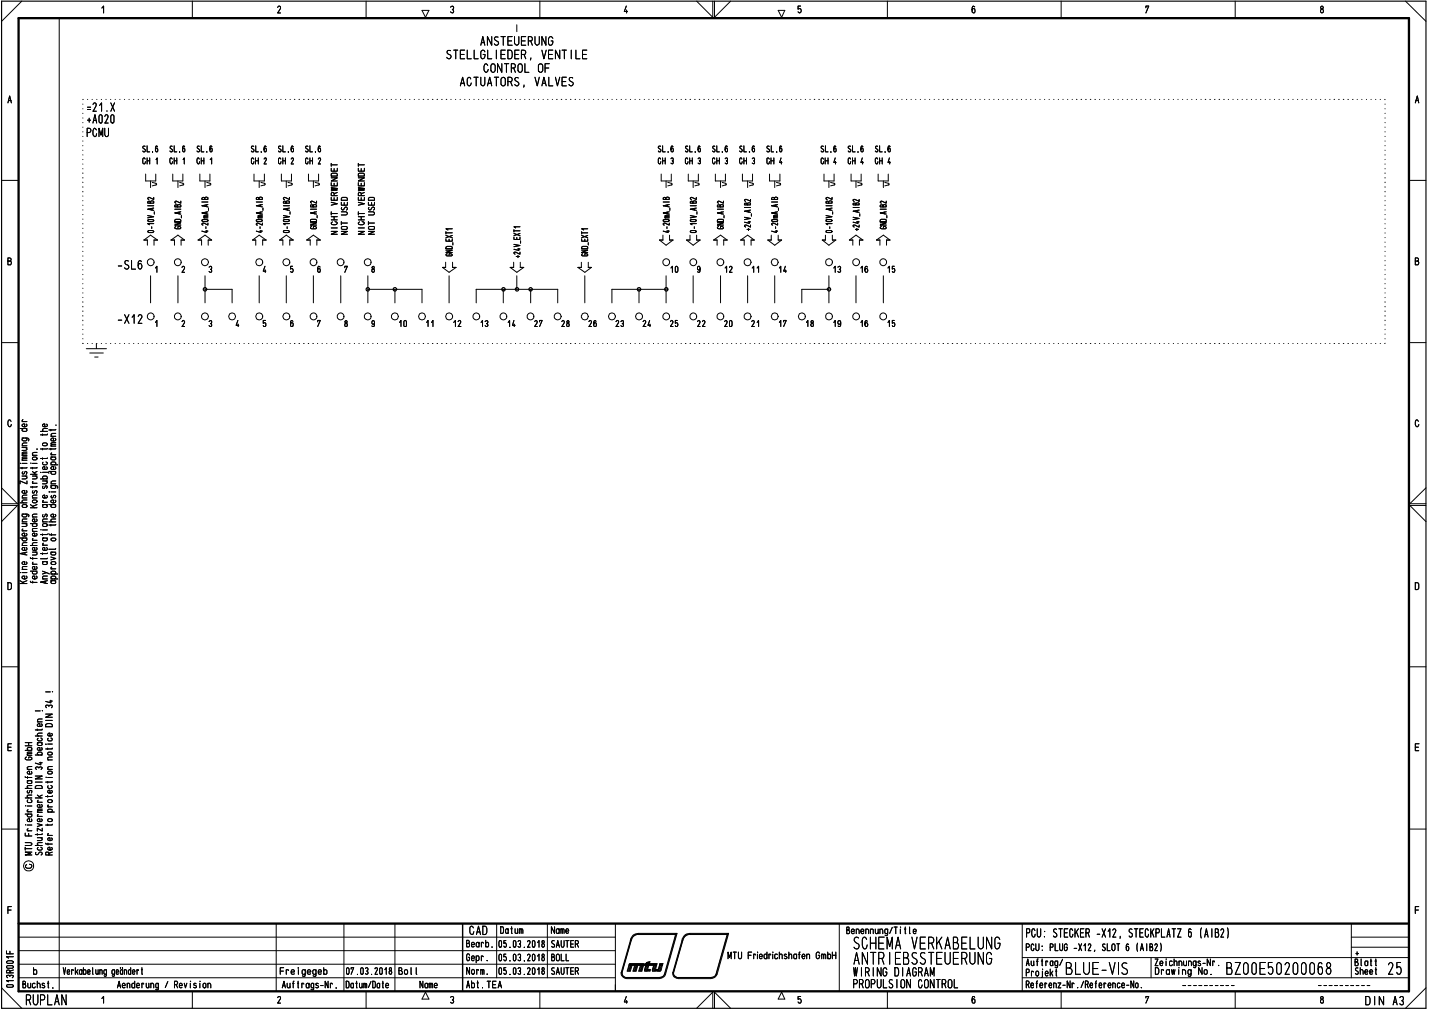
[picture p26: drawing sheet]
<svg xmlns="http://www.w3.org/2000/svg" width="420mm" height="297mm" viewBox="0 0 420 297" stroke-linecap="round" stroke-linejoin="round" font-family="sans-serif">
<defs><g id="words">
<text font-size="8" x="208.9" y="5">/</text>
<g font-size="6">
<text x="74.5" y="55.3">45'</text>
<text x="82.4" y="55.3">'-1'</text>
<text x="203.2" y="55.3">1'</text>
<text x="211.7" y="55.3">5</text>
<text x="219.7" y="55.3">5</text>
<text x="227.6" y="55.3">5</text>
<text x="249.8" y="55.3">'-15 45'</text>
<text x="92.9" y="80.2">s</text>
</g>
<g font-size="5.2">
<text x="250.5" y="279">SC-11d ViKA31LU\G</text>
<text x="250.7" y="283.5">A\-H 13SST1U h\G</text>
<text x="312.9" y="286.4">3LU1-V</text>
<text x="360.1" y="286.4">3200 50200068</text>
</g>
<g font-size="4.5">
<text x="75.2" y="61">_•</text>
<text x="43.2" y="66.1">ge</text>
<text x="74.8" y="78.2">0</text>
<text x="77.2" y="80.2">4</text>
<text x="7.5" y="295.4">RUPLAN</text>
</g>
<g font-size="3.9">
<text x="130.9" y="17.4">STELLGLIEDER, VENTILE</text>
<text x="141.1" y="13.5">ANSTEUERUNG</text>
<text x="141.9" y="21.4">CONTROL OF</text>
<text x="135.1" y="25.4">ACTUATORS, VALVES</text>
<text x="24.9" y="32.9">.21.X</text>
<text x="25.2" y="40.3">PCMU</text>
<text x="25.3" y="36.3">+A020</text>
<text x="99.9" y="61.9">N</text>
<text x="130.8" y="71">W</text>
<text x="170.7" y="71">W,</text>
<text x="38.4" y="79.2">L601</text>
<text x="50.8" y="80.2">02</text>
<text x="58.7" y="78.2">0</text>
<text x="61.1" y="80.2">3</text>
<text x="106.7" y="78.1">0</text>
<text x="109.1" y="80.2">8</text>
<text x="34.6" y="95.2">—X1201</text>
<text x="50.7" y="95.2">02</text>
<text x="137.8" y="274.7">CAD</text>
<text x="301.3" y="275.5">PCU: STECKER —X12, STECKPLATZ 6 (AIB2)</text>
<text x="136.9" y="282.4">Geor.</text>
<text x="250.7" y="286.9">WIRING DIAGRAM</text>
<text x="250.5" y="290.4">PROPULSION CONTROL</text>
<text x="387.5" y="294.9">8</text>
<text x="401" y="295.4">DIN A3/</text>
</g>
<g font-size="3.2">
<text x="29.5" y="4">1</text>
<text x="81.2" y="4">2</text>
<text x="132" y="4">3</text>
<text x="183" y="4">4</text>
<text x="234.1" y="4">5</text>
<text x="285.2" y="4">6</text>
<text x="336.3" y="4">7</text>
<text x="387.5" y="4">8</text>
<text x="2.2" y="30.4">A</text>
<text x="415.7" y="30.4">A</text>
<text x="42.6" y="54.8">L-r5</text>
<text x="50.5" y="54.8">L-r5</text>
<text x="58.5" y="54.8">L-r51</text>
<text x="2.1" y="78">B</text>
<text x="415.6" y="78">B</text>
<text x="98.6" y="78.1">0</text>
<text x="100.9" y="80.2">7</text>
<text x="82.8" y="94.1">0</text>
<text x="90.8" y="96.1">07</text>
<text x="244.6" y="96.1">1ß</text>
<text x="260.5" y="96.1">15</text>
<text x="2" y="173.4">D</text>
<text x="415.5" y="173.4">D</text>
<text x="2" y="220.7">E</text>
<text x="415.5" y="220.7">E</text>
<text x="415.5" y="268.6">F</text>
<text x="146.9" y="274.4">Datum</text>
<text x="161.9" y="274.4">Name</text>
<text x="248.5" y="274.5">Benennung/Title</text>
<text x="136.9" y="278.4">Bearb.</text>
<text x="146.2" y="278.5">05.03.2018</text>
<text x="161.8" y="278.5">SAUTER</text>
<text x="213.8" y="281.9">MTU Friedrichshafen GmbH</text>
<text x="301.2" y="279.5">PCU: PLUG -X12, SLOT 6 (AIB2)</text>
<text x="9.7" y="286.4">b</text>
<text x="18.5" y="286.4">Verkabelung geändert</text>
<text x="82.1" y="286.4">Freigegeb</text>
<text x="101.4" y="286.4">07.03.2018</text>
<text x="117" y="286.4">Bo l</text>
<text x="137" y="286.4">Norm.</text>
<text x="146.2" y="282.4">05.03.2018</text>
<text x="146.2" y="286.4">05.03.2018</text>
<text x="161.8" y="286.4">SAUTER</text>
<text x="161.9" y="282.4">BOLL</text>
<text x="339.1" y="283.9">Zeichnungs-Nr.</text>
<text x="339.2" y="286.4">Drowing Ne.</text>
<text x="6.5" y="290.4">Buchst.</text>
<text x="34.4" y="290.4">Aenderung / Revision</text>
<text x="82.8" y="290.4">Auftrags-Nr.</text>
<text x="123.2" y="290.4">Name</text>
<text x="137" y="290.4">Abt.TEA</text>
<text x="301.3" y="290.4">Referenz-Nr./Reference-No.</text>
<text x="29.6" y="294.9">1</text>
<text x="81.2" y="294.9">2</text>
<text x="132" y="294.9">3</text>
<text x="183" y="294.9">4</text>
<text x="234.1" y="294.9">5</text>
<text x="285.2" y="294.9">6</text>
<text x="336.3" y="294.9">7</text>
</g>
<g font-size="2.9">
<text x="41.7" y="44.8">SL.6</text>
<text x="49.6" y="44.8">SL.6</text>
<text x="57.6" y="44.8">SL.6</text>
<text x="73.6" y="44.8">SL.6</text>
<text x="81.5" y="44.8">SL.6</text>
<text x="89.5" y="44.8">SL.6</text>
<text x="193.1" y="44.8">SL.6</text>
<text x="201.1" y="44.8">SL.6</text>
<text x="209" y="44.8">SL.6</text>
<text x="217" y="44.8">SL.6</text>
<text x="225" y="44.8">SL.6</text>
<text x="241" y="44.8">SL.6</text>
<text x="248.9" y="44.8">SL.6</text>
<text x="256.9" y="44.8">SL.6</text>
<text x="41.7" y="48.3">OH 1</text>
<text x="49.7" y="48.3">OH 1</text>
<text x="57.7" y="48.3">OH 1</text>
<text x="73.7" y="48.3">GH 2</text>
<text x="81.6" y="48.3">GH 2</text>
<text x="89.6" y="48.3">GH 2</text>
<text x="193.2" y="48.3">GH 3</text>
<text x="201.2" y="48.3">OH 3</text>
<text x="209.1" y="48.3">OH 3</text>
<text x="217.1" y="48.3">OH 3</text>
<text x="225.1" y="48.3">GH 4</text>
<text x="241.1" y="48.3">GH 4</text>
<text x="249" y="48.3">GH 4</text>
<text x="257" y="48.3">OH 4</text>
<text x="43.2" y="68.3">&lt;=&gt;</text>
<text x="51.1" y="66.1">9</text>
<text x="58.9" y="66.1">R</text>
<text x="85" y="80.2">5</text>
<text x="196.8" y="80.2">10</text>
<text x="205.7" y="80.2">9</text>
<text x="212.7" y="80.2">12</text>
<text x="220.7" y="80.2">11</text>
<text x="228.6" y="80.2">14</text>
<text x="244.6" y="80.2">13</text>
<text x="252.6" y="80.2">16</text>
<text x="260.5" y="80.2">15</text>
<text x="106.6" y="94.1">0</text>
<text x="258.1" y="94.1">0</text>
<text x="61.1" y="96.1">3</text>
<text x="69" y="96.1">4</text>
<text x="84.9" y="96.1">6</text>
<text x="100.9" y="96.1">8</text>
<text x="108.8" y="96.1">9</text>
<text x="117" y="96.1">10</text>
<text x="125" y="96.1">11</text>
<text x="132.9" y="96.1">12</text>
<text x="141" y="96.1">13</text>
<text x="148.9" y="96.1">14</text>
<text x="156.8" y="96.1">27</text>
<text x="164.7" y="96.1">28</text>
<text x="172.7" y="96.1">26</text>
<text x="180.6" y="96.1">23</text>
<text x="188.6" y="96.1">24</text>
<text x="196.7" y="96.1">25</text>
<text x="204.6" y="96.1">22</text>
<text x="212.6" y="96.1">20</text>
<text x="220.5" y="96.1">21</text>
<text x="228.6" y="96.1">17</text>
<text x="236.6" y="96.1">18</text>
<text x="250.1" y="96.1">0 16</text>
<text x="5.8" y="170.3">•</text>
<text x="301.2" y="286.9">Projekt</text>
<text x="301.4" y="283.8">Auftrag/</text>
<text x="397.9" y="283.9">Blatt</text>
<text x="397.9" y="286.4">Sheet</text>
<text x="101.5" y="290.4">Datum/Date</text>
</g>
<g font-size="1.6">
<text x="97" y="49">I-</text>
<text x="97" y="51.9">IM</text>
<text x="97.1" y="50.5">W</text>
<text x="104.9" y="51.9">IM</text>
<text x="105" y="49">I-</text>
<text x="105.1" y="50.5">W</text>
<text x="97.1" y="57.7">CC</text>
<text x="97.1" y="59">WM</text>
<text x="97.1" y="54.8">W</text>
<text x="105.1" y="57.7">CC</text>
<text x="105.1" y="59">WM</text>
<text x="105.1" y="54.8">W</text>
<text x="226.6" y="58.8">re]</text>
<text x="242.5" y="59.9">teZ</text>
<text x="97.1" y="64.8">=</text>
<text x="105" y="60.5">&gt;L12</text>
<text x="105.1" y="64.8">=</text>
<text x="108.1" y="61.9">v;</text>
<text x="194.7" y="61">6</text>
<text x="202.6" y="62">6</text>
<text x="204.6" y="63.1">I</text>
<text x="210.5" y="63.1">•r7e</text>
<text x="218.3" y="63.1">:7,</text>
<text x="228.5" y="62">t</text>
<text x="258.5" y="63.1">pI</text>
<text x="51.1" y="67.4">tJ</text>
<text x="91" y="66.3">Co</text>
<text x="97.1" y="67.5">-0</text>
<text x="97.1" y="69">ZZ</text>
<text x="105" y="67.5">-0</text>
<text x="105.1" y="69">ZZ</text>
<text x="16.2" y="125.6">•</text>
<text x="6.3" y="131.1">C</text>
<text x="12.3" y="131.1">C&gt; E</text>
<text x="14.7" y="128.4">C</text>
<text x="10.7" y="132.5">•</text>
<text x="6.3" y="139.5">&lt;/)</text>
<text x="9.3" y="142.3">c-</text>
<text x="11.6" y="140.9">.C&gt;</text>
<text x="12.3" y="138">CU 0</text>
<text x="12.3" y="143.7">V&gt; 07</text>
<text x="5.6" y="149.3">ÖY</text>
<text x="6.3" y="146.5">C</text>
<text x="9.3" y="145.1">(/)</text>
<text x="9.3" y="146.5">C</text>
<text x="12.3" y="149.3">0 -0</text>
<text x="14.1" y="145.1">.-</text>
<text x="6.3" y="152.1">O</text>
<text x="8.7" y="154.9">'VJ</text>
<text x="9.3" y="152.1">C</text>
<text x="9.4" y="153.5">CU</text>
<text x="12.3" y="154.9">0-.-•</text>
<text x="12.3" y="153.5">C -C</text>
<text x="12.3" y="152.1">V&gt; 0</text>
<text x="5.5" y="159.1">17- .</text>
<text x="6.3" y="161.9">000-</text>
<text x="8.8" y="160.4">LL</text>
<text x="12.3" y="159.1">00</text>
<text x="16" y="161.9">,</text>
<text x="6.3" y="166">OL00</text>
<text x="6.3" y="167.5">CO</text>
<text x="6.3" y="170.3">0000.</text>
<text x="10.7" y="213.6">Od</text>
<text x="7.2" y="220.6">-0</text>
<text x="10.1" y="222">.C&gt;</text>
<text x="10.2" y="216.4">22</text>
<text x="7.8" y="226.2">C r&gt;</text>
<text x="7.8" y="227.6">CU</text>
<text x="13.8" y="223.4">C</text>
<text x="13.8" y="226.2">C</text>
<text x="7.8" y="233.2">(17</text>
<text x="7.3" y="237.4">-</text>
<text x="10.8" y="236">c</text>
<text x="11.5" y="234.6">-</text>
<text x="7.1" y="240.2">1:7</text>
<text x="7.1" y="245.4">LL</text>
<text x="7.8" y="241.6">000</text>
<text x="7.8" y="244.3">c-N</text>
<text x="10.8" y="240.2">c-</text>
<text x="7.1" y="249.9">1-• 00</text>
<text x="10.7" y="247.1">=0</text>
<text x="2.1" y="268.6">F</text>
<text x="1.6" y="280.4">LL</text>
<text x="1.7" y="283.2">CZ</text>
<text x="1.7" y="284.6">CZ</text>
<text x="1.7" y="286">CC</text>
</g>
</g></defs>
<g fill="none" stroke="#000" stroke-width=".29">
<path d="M6.4 .3l-5.9 6M17.4 5.3v286M56.5 .3v5M107.6 .3v5M124 3h2l-1 2.1zM158.6 .3v5M204.7 .3l4.7 4.8M228.6 3h2l-.9 2.1zM260.7 .3v5M311.8 .3v5M362.9 .3v5M413 .3l6 6"/>
<path d="M.5 53h5M414 53h5M44.2 81v8M52.3 81v8M60.2 81v8M60.2 85h8v4M76.2 81v8M84.1 81v8M92.1 81v8M100.1 81v8M108.1 85h15.9v4M108.1 81v8"/>
<path d="M116 85v4M132 81v8M139.9 89v-4h24v4M147.9 85v4M151.8 81v4M155.9 85v4M171.8 81v8M187.7 85v4M195.7 85h-15.9v4M195.7 81v8M203.7 81v8M211.7 81v8"/>
<path d="M219.7 81v8M227.6 81v8M243.5 85h-7.9v4M243.5 81v8M251.5 81v8M259.5 81v8M.5 100.7h5M414 100.7h5M3.3 123.8a.48 .48 0 0 0-.6-.4 .48 .48 0 0 0-.4 .6v.7l.4 .6h.4l.2-.6M416.8 123.8a.48 .48 0 0 0-.6-.4 .48 .48 0 0 0-.4 .6v.7l.4 .6h.4l.3-.6M.5 148.5h4.6l-4.6 4.7M.5 143.3l4.6 4.7h-4.6"/>
<path d="M419 148.5h-4.8l4.8 4.7M419 143.3l-4.8 4.7h4.8M.5 195.9h5M414 195.9h5M.5 243.6h5M7.4 247.6h1.5l.5 .2-.1 .4-.4 .2h-1.5M8 242.4h1.4M9.4 250.4h-2l1.6 .4-1.6 .4h2M414 243.6h5M3.3 266.4h-1v2M5.5 275.3h175.3M5.5 279.3h175.3"/>
<path d="M81.2 271.4v19.9M101 271.4v19.9M116 271.4v19.9M145.9 271.4v15.9M160.8 271.4v15.9M180.8 271.4v19.9M246.6 271.4v19.9M300.4 271.4v19.8M397 271.4v15.9M397 278.3h17M397 275.3h17M.5 290.2l5.9 6"/>
<path d="M2.1 289.4l1.5-.1a.38 .38 0 0 1 .3 .4 .38 .38 0 0 1-.4 .4l-1.4-.1-.2-.3zM2.2 287.3l-.3-.4a.55 .55 0 0 1 .5-.4 .55 .55 0 0 1 .5 .4 .48 .48 0 0 1 .6-.4 .48 .48 0 0 1 .4 .5l-.3 .3M3.9 288.1h-2l.6 .4M3.9 281.1h-2l.6 .4M5.5 287.3h175.3M5.5 283.3h175.3M56.5 291.3v4.9M107.6 291.3v4.9M125 291.5l1 2h-2zM158.6 291.3v4.9M204.7 296.2l4.7-4.7v4.7M209.9 296.2v-4.7l4.8 4.7"/>
<path d="M229.7 291.5l.9 2h-2zM260.7 291.3v4.9M300.4 287.3h113.6M300.4 281.3h113.6M311.8 291.3v4.9M338.2 281.3v6M362.9 291.3v4.9M419 290.2l-6 6"/>
<circle cx="8.4" cy="254.4" r="1.49"/>
</g>
<path d="M.5 .3h418.5v295.9h-418.5z" fill="none" stroke="#000" stroke-width=".34"/>
<path d="M5.5 5.3h408.5v286h-408.5zM5.5 271.4h408.5" fill="none" stroke="#000" stroke-width=".68"/>
<path d="M135.9 271.4v19.9" fill="none" stroke="#000" stroke-width=".42"/>
<g fill="none" stroke="#000" stroke-width=".29">
<path d="M7.4 218.2h2M8.4 218.2v.9M7.4 228.2l.1 .2h1.9M7.4 234.4h2M7.8 222.4l-.4 .4v.2l.4 .3 1.6-.2-.2-.6-.8-.1v.4M8 229.4h1.1l.3 .2v.4l-.3 .2-.9-.1-.2-.4 .3-.3M8 236.8h1.4M8 221.9h1.4M8.1 228.2v.5M8.3 237.9l-.3 .4 .3 .2M9 234.9l.4 .2v.5l-.3 .2-.9-.1-.2-.2 .2-.5M9.4 233.6l-1.3 .1-.1 .5 .4 .2"/>
<path d="M9.4 230.8l-1.3 .1-.1 .5 .4 .2M9.4 221.4h-1.1l-.3 .2 .3 .3M9.4 221l-1.3 .1-.1 .1 .3 .2M9.4 229.4h-.2M7.4 247.6h1.5l.5 .2-.1 .4-.4 .2h-1.5M7.6 242.4h.1M8 242.4h1.4M9.4 250.4h-2l1.6 .4-1.6 .4h2"/>
</g>
<g fill="none" stroke="#000" stroke-width=".29">
<path d="M7.4 218.2h2M8.4 218.2v.9M10.4 208.9h1.4M11 218.2h1.1l.3 .6-.3 .2h-.8l-.3-.2 .3-.6M11 214.2v.4M12 216.8l.4 .4-.3 .5h-.8l-.3-.4 .2-.4M12.1 219.7l.3 .4-.4 .4-1-.2v-.5l.7-.2v.9M12.4 214.2l-.1 .3h-1.9M12.4 211.2l-1.2 .1-.2 .2 .2 .6M12.4 218.2l-.2 .1M7.4 228.2l.1 .2h1.9M7.4 234.4h2"/>
<path d="M7.8 222.4l-.4 .4v.2l.4 .3 1.6-.2-.2-.6-.8-.1v.4M8 229.4h1.1l.3 .2v.4l-.3 .2-.9-.1-.2-.4 .3-.3M8 236.8h1.4M8 221.9h1.4M8.1 228.2v.5M8.3 237.9l-.3 .4 .3 .2M9 234.9l.4 .2v.5l-.3 .2-.9-.1-.2-.2 .2-.5M9.4 233.6l-1.3 .1-.1 .5 .4 .2M9.4 230.8l-1.3 .1-.1 .5 .4 .2M9.4 221.4h-1.1l-.3 .2 .3 .3M9.4 221l-1.3 .1-.1 .1 .3 .2M9.4 229.4h-.2"/>
<path d="M10.4 228h2l-2 .9h2M10.4 234.4h2M10.4 229.8h2M10.5 231.1l.3-.3h1.2l.4 .3v.5h-2zM11 238.7h1.4M11 235.7h1.4M11 233.6l1 .8M11.6 224.1h.8M12 223.9v.8l-1.6-.5M12.1 236.4l.3 .5-.4 .3-1-.1v-.5l.2-.2h.5v.8M12.4 238.2h-1.2l-.2 .2 .2 .3M12.4 237.7h-1.2l-.2 .3 .4 .2"/>
<path d="M7.6 242.4h.1M10.5 250.4v.6a.76 .76 0 0 0 1.1-.6h.5a.43 .43 0 0 1 .3 .4 .43 .43 0 0 1-.3 .4M11 242l1.4 .4-1.4 .4M11 244.9v.5M12.1 240.6l.3 .3-.3 .5h-.9l-.2-.4v-.3l.7-.2v.9M12.4 247.6h-1.3l-.1 .5 .4 .3M12.4 244.9l-.1 .3h-1.9M12.4 243.3v.9l-1.4-.9v.9"/>
</g>
<g fill="none" stroke="#000" stroke-width=".29">
<path d="M10.4 208.9h1.4M11 218.2h1.1l.3 .6-.3 .2h-.8l-.3-.2 .3-.6M11 214.2v.4M12 216.8l.4 .4-.3 .5h-.8l-.3-.4 .2-.4M12.1 219.7l.3 .4-.4 .4-1-.2v-.5l.7-.2v.9M12.5 208.9h.1M12.4 214.2l-.1 .3h-1.9M12.4 211.2l-1.2 .1-.2 .2 .2 .6M12.4 218.2l-.2 .1M10.4 228h2l-2 .9h2M10.4 234.4h2M10.4 229.8h2"/>
<path d="M10.5 231.1l.3-.3h1.2l.4 .3v.5h-2zM11 238.7h1.4M11 235.7h1.4M11 233.6l1 .8M11.6 224.1h.8M12 223.9v.8l-1.6-.5M12.1 236.4l.3 .5-.4 .3-1-.1v-.5l.2-.2h.5v.8M12.4 238.2h-1.2l-.2 .2 .2 .3M12.4 237.7h-1.2l-.2 .3 .4 .2M10.5 250.4v.6a.76 .76 0 0 0 1.1-.6h.5a.43 .43 0 0 1 .3 .4 .43 .43 0 0 1-.3 .4M11 242l1.4 .4-1.4 .4M11 244.9v.5"/>
<path d="M12.1 240.6l.3 .3-.3 .5h-.9l-.2-.4v-.3l.7-.2v.9M12.4 247.6h-1.3l-.1 .5 .4 .3M12.4 244.9l-.1 .3h-1.9M12.4 243.3v.9l-1.4-.9v.9"/>
</g>
<g fill="none" stroke="#000" stroke-width=".29">
<path d="M12.5 208.9h.1M14 229.6v.4M14 233.8v.4M14 238.6h2M14 237.1h1.4M14 228.4h1.4M14.1 235.1l.3-.2 .8 .1 .2 .5-1 .3-.4-.3zM14.3 236.6h-.3l.3 .5M14.4 238.6l-.4-.3 .4-.6 .9 .2 .1 .4-.5 .3M14.9 230.8l.5 .3-.4 .5h-.7l-.3-.2 .2-.5M15.1 232.2l.3 .3-.3 .5h-.8l-.3-.3 .1-.4 .6-.1v.8M15.4 233.8l-.1 .2h-1.9"/>
<path d="M15.4 229.6v.2h-2M13.4 247.7l.1 .3h1.9M14 245.4h1.4M14 242.1v.5M14.1 240.7l.3-.2 .8 .1 .2 .5-1 .3-.4-.3zM14.1 247.7v.5M14.3 244.9l-.3 .1 .3 .4M14.4 251.2l-.2-.8-.8 .1v.7h2M15.1 249l.3 .4-.5 .4-.8-.2v-.5l.6-.2v.9M15.1 246.2l.3 .4-.5 .4-.8-.2v-.5l.6-.2v.9M15.4 242.1l-.1 .3h-1.9M15.4 250.4l-1 .3"/>
</g>
<g fill="none" stroke="#000" stroke-width=".29">
<path d="M13.4 212.9l.6-.3 1 .1 .4 .3v.5h-2zM13.4 209.8h2l-2 .9h2M13.4 211.7h2M13.4 203.3h1.4M13.5 218.6h.1M13.7 207.9l-.3-.3 .2-.4h.5l.3 .3 .3-.3 .6 .1 .1 .3-.3 .3M14 219.8v.4M14 218.6h1.4M14.6 206h.8M14.9 216.8l.5 .4-.4 .5h-.7l-.3-.3 .2-.5M14.9 205.7v.8l-1.5-.4M15.1 215.5l.3 .2-.3 .5h-.8l-.3-.5 .4-.3h.3v.8"/>
<path d="M15.4 219.8v.2h-2M13.6 228.4h.1M14.1 226.7l.3-.1 .8 .1 .2 .5-1 .2-.4-.2zM14.1 221.1l.3-.1 .8 .1 .2 .5-1 .2-.4-.2z"/>
</g>
<g fill="none" stroke="#000" stroke-width=".29">
<path d="M15.5 203.3h.1M14 229.6v.4M14 233.8v.4M14 238.6h2M14 237.1h1.4M14 228.4h1.4M14.1 235.1l.3-.2 .8 .1 .2 .5-1 .3-.4-.3zM14.3 236.6h-.3l.3 .5M14.4 238.6l-.4-.3 .4-.6 .9 .2 .1 .4-.5 .3M14.9 230.8l.5 .3-.4 .5h-.7l-.3-.2 .2-.5M15.1 232.2l.3 .3-.3 .5h-.8l-.3-.3 .1-.4 .6-.1v.8M15.4 233.8l-.1 .2h-1.9"/>
<path d="M15.4 229.6v.2h-2M13.4 247.7l.1 .3h1.9M14 245.4h1.4M14 242.1v.5M14.1 240.7l.3-.2 .8 .1 .2 .5-1 .3-.4-.3zM14.1 247.7v.5M14.3 244.9l-.3 .1 .3 .4M14.4 251.2l-.2-.8-.8 .1v.7h2M15.1 249l.3 .4-.5 .4-.8-.2v-.5l.6-.2v.9M15.1 246.2l.3 .4-.5 .4-.8-.2v-.5l.6-.2v.9M15.4 242.1l-.1 .3h-1.9M15.4 250.4l-1 .3"/>
</g>
<g fill="none" stroke="#000" stroke-width=".29">
<path d="M13.4 212.9l.6-.3 1 .1 .4 .3v.5h-2zM13.4 209.8h2l-2 .9h2M13.4 211.7h2M13.4 203.3h1.4M13.5 218.6h.1M13.7 207.9l-.3-.3 .2-.4h.5l.3 .3 .3-.3 .6 .1 .1 .3-.3 .3M14 219.8v.4M14 218.6h1.4M14.6 206h.8M14.9 216.8l.5 .4-.4 .5h-.7l-.3-.3 .2-.5M14.9 205.7v.8l-1.5-.4M15.1 215.5l.3 .2-.3 .5h-.8l-.3-.5 .4-.3h.3v.8"/>
<path d="M15.4 219.8v.2h-2M13.6 228.4h.1M14.1 226.7l.3-.1 .8 .1 .2 .5-1 .2-.4-.2zM14.1 221.1l.3-.1 .8 .1 .2 .5-1 .2-.4-.2z"/>
</g>
<g fill="none" stroke="#000" stroke-width=".29">
<path d="M12.5 156.9v.4M12.5 155.7h1.4M12.7 159.6l-.2 .3 .3 .3M13.9 156.9l-.1 .2h-1.9M12.5 167.8l1.9 .9M12.5 165h1.1l.3 .4-.1 .3-.2 .2-.9-.1-.2-.4 .3-.4M12.5 170.1h1.4M12.5 162.5v.4M12.5 160.2h1.4M13.2 170.8v.6M13.7 160.9l.2 .5-.4 .3-.9-.2-.1-.4 .2-.2h.5v.8M13.7 168.2l-1.2 .5"/>
<path d="M13.9 170.6l-2 .4 2 .4M13.9 169.2h-1.2l-.2 .5 .2 .4M13.9 164l-.1 .2h-1.9M13.9 162.5l-.1 .1h-1.9M13.9 165l-.2 .1M15.5 203.3h.1M8.7 253.9a.6 .6 0 0 1 .7 .6 .6 .6 0 0 1-.6 .6h-.8l-.4-.3-.1-.5 .3-.3"/>
</g>
<g fill="none" stroke="#000" stroke-width=".29">
<path d="M11.9 126.7h2M12 138.8h.1M12.5 138.8h1.5l.4 .2M12.5 127.5v.4M12.5 131.7v.5M12.5 134.5v.5M13.5 135.7l.4 .4-.3 .5-.9-.1-.2-.3 .2-.4M13.7 124.6l.2 .3-.1 .3-.9 .2a.45 .45 0 0 1-.4-.6 .45 .45 0 0 1 .7-.3v.9M13.9 134.5l-.1 .2h-1.9M13.9 131.7l-.1 .2h-1.9M13.9 127.5l-.1 .3h-1.9M13.9 125.9l-1.3 .2v.6h.3"/>
<path d="M12.1 155.7h.1M12.5 147.6h1.4M12.5 156.9v.4M12.5 155.7h1.4M12.7 147.1l-.2 .2 .3 .3M12.7 159.6l-.2 .3 .3 .3M13.5 141.3a.42 .42 0 0 1 .4 .4 .42 .42 0 0 1-.4 .5h-1M13.7 145.5l.2 .3-.2 .5h-1l-.2-.5 .7-.3v.8M13.9 156.9l-.1 .2h-1.9M12.5 167.8l1.9 .9M12.5 165h1.1l.3 .4-.1 .3-.2 .2-.9-.1-.2-.4 .3-.4M12.5 162.5v.4"/>
<path d="M12.5 170.1h1.4M12.5 160.2h1.4M13.2 170.8v.6M13.7 160.9l.2 .5-.4 .3-.9-.2-.1-.4 .2-.2h.5v.8M13.7 168.2l-1.2 .5M13.9 170.6l-2 .4 2 .4M13.9 169.2h-1.2l-.2 .5 .2 .4M13.9 164l-.1 .2h-1.9M13.9 162.5l-.1 .1h-1.9M13.9 165l-.2 .1"/>
</g>
<g fill="none" stroke="#000" stroke-width=".29">
<path d="M5.9 125.9h2M6 136.1h.1M6.5 128.7l1.8 .1 .2 .3-.2 .4M6.5 137.3v.5M6.5 136.1h1.4M6.5 135.2h1.4M6.5 133.9h1.4M6.5 123.9h1.4M6.7 123.3l-.2 .2 .3 .4M6.8 128.7l-.3 .3 .3 .5h.8l.3-.2-.3-.6M6.8 125.9l-.3 .3 .3 .5h.8l.3-.2-.3-.6M7.5 139.9l.4 .3-.1 .3-1.3 .2"/>
<path d="M7.5 131.5l.4 .3-.1 .4-1.3 .1M7.7 124.6l.2 .5-.4 .3-.9-.2v-.5l.6-.2v.9M7.9 137.3l-.1 .2h-1.9M7.9 134.7h-1.2l-.2 .3 .2 .2M7.9 134.3h-1.2l-.2 .2 .4 .2M7.9 133.3h-1.2l-.2 .3 .2 .3M7.9 132.8l-1.3 .1v.4h.3M8.9 139.4h2M9.5 136.1h1.4M9.5 137.3v.5M9.5 139.9h1.4M9.5 138.5l1 .9"/>
<path d="M10.5 139.9l.4 .3-.2 .4-1.2 .1M10.9 137.3v.2h-2M10.9 138.5l-.9 .4M11.9 126.7h2M12 138.8h.1M12.5 138.8h1.5l.4 .2M12.5 127.5v.4M12.5 131.7v.5M12.5 134.5v.5M13.5 135.7l.4 .4-.3 .5-.9-.1-.2-.3 .2-.4M13.7 124.6l.2 .3-.1 .3-.9 .2a.45 .45 0 0 1-.4-.6 .45 .45 0 0 1 .7-.3v.9M13.9 134.5l-.1 .2h-1.9"/>
<path d="M13.9 131.7l-.1 .2h-1.9M13.9 127.5l-.1 .3h-1.9M13.9 125.9l-1.3 .2v.6h.3M6.5 151l1.8 .1 .2 .4-.2 .3M6.5 156h1.4M6.5 153.8h1.4M6.5 153.3h1.4M6.7 155.4l-.2 .3 .3 .3M7.5 153.8l.3 .2v.5l-1.3 .2M7.7 156.7l.2 .3-.2 .5h-1l-.2-.4 .1-.3 .6-.2v.9M7.7 144.2l.2 .4-.4 .3-.9-.1-.1-.4 .7-.3v.8M7.9 159.4l-1.3 .2 .1 .7"/>
<path d="M7.9 152.5l-1.3 .1 .1 .7M7.9 146.9l-1.3 .1-.1 .4 .4 .3M7.9 141.3v.9l-2-.9v.9M8.9 149.2h2M8.9 148.3l1.2 .9M9.5 147.2l.4-.3h.6l.4 .3v.2l-.2 .3h-.8zM9.5 156.1h1.4M9.5 142.9v.4M10.6 156.7l.3 .3-.3 .5h-.9l-.1-.7 .6-.2v.9M10.9 155.3l-1.3 .1 .1 .7M10.9 142.9v.2h-2M10.9 148.3l-1.3 .5"/>
<path d="M12.1 155.7h.1M12.5 147.6h1.4M12.7 147.1l-.2 .2 .3 .3M13.5 141.3a.42 .42 0 0 1 .4 .4 .42 .42 0 0 1-.4 .5h-1M13.7 145.5l.2 .3-.2 .5h-1l-.2-.5 .7-.3v.8M5.9 171.4h2M5.9 170.6l1.3 .8M6.5 168.2h1.4M7.3 162.4v.6M7.9 162.2l-2 .4 2 .5M7.9 170.6l-1.3 .5M8.9 170.8l.2 .3h1.8"/>
<path d="M8.9 163.8l.1 .3h1.9M8.9 167.8h2M9.6 163.8v.5M9.6 170.8v.5M9.8 167.8l-.3 .2v.5l.3 .2 1-.2 .1-.4-.4-.3M10.5 162.2l.4 .4-.2 .4-1.2 .1M10.6 166.5l.3 .5-.4 .3-.8-.1-.2-.5 .2-.2h.5v.8"/>
</g>
<g fill="none" stroke="#000" stroke-width=".29">
<path d="M8.9 139.4h2M9.1 136.1h.1M9.5 133.8h1.4M9.5 137.3v.5M9.5 139.9h1.4M9.5 138.5l1 .9M9.5 136.1h1.4M9.7 134.4h1l.2 .5-1 .2-.4-.2zM10.5 139.9l.4 .3-.2 .4-1.2 .1M10.9 132.9l-1.3 .2 .1 .7M10.9 137.3v.2h-2M10.9 138.5l-.9 .4"/>
<path d="M8.9 149.2h2M8.9 148.3l1.2 .9M9.5 147.2l.4-.3h.6l.4 .3v.2l-.2 .3h-.8zM9.5 156.1h1.4M9.5 142.9v.4M10.6 156.7l.3 .3-.3 .5h-.9l-.1-.7 .6-.2v.9M10.9 155.3l-1.3 .1 .1 .7M10.9 142.9v.2h-2M10.9 148.3l-1.3 .5M8.9 170.8l.2 .3h1.8M8.9 163.8l.1 .3h1.9M8.9 167.8h2"/>
<path d="M9.6 163.8v.5M9.6 170.8v.5M9.8 167.8l-.3 .2v.5l.3 .2 1-.2 .1-.4-.4-.3M10.5 162.2l.4 .4-.2 .4-1.2 .1M10.6 166.5l.3 .5-.4 .3-.8-.1-.2-.5 .2-.2h.5v.8"/>
</g>
<g fill="none" stroke="#000" stroke-width=".29">
<path d="M151.8 7.3v2M35.2 29.2h.1M36.5 29.2h.1M37.9 29.2h.1M39.2 29.2h.1M40.6 29.2h.1M42 29.2h.1M43.3 29.2h.1M44.7 29.2h.1M46 29.2h.1M47.4 29.2h.1M48.6 29.2h.2"/>
<path d="M50 29.2h.2M51.3 29.2h.2M52.7 29.2h.2M54.1 29.2h.1M55.4 29.2h.1M56.8 29.2h.1M58.1 29.2h.1M59.5 29.2h.1M60.8 29.2h.1M62.2 29.2h.1M63.5 29.2h.1M64.9 29.2h.1"/>
<path d="M66.3 29.2h.1M67.6 29.2h.1M69 29.2h.1M70.3 29.2h.1M71.7 29.2h.1M73 29.2h.1M74.4 29.2h.1M75.7 29.2h.1M77.1 29.2h.1M78.4 29.2h.1M79.8 29.2h.1M81.2 29.2h.1"/>
<path d="M82.5 29.2h.1M83.9 29.2h.1M85.2 29.2h.1M86.5 29.2h.2M87.8 29.2h.2M89.2 29.2h.2M90.6 29.2h.1M91.9 29.2h.2M93.3 29.2h.1M94.6 29.2h.1M96 29.2h.1M97.3 29.2h.1"/>
<path d="M98.7 29.2h.1M100 29.2h.1M101.4 29.2h.1M102.7 29.2h.1M104.1 29.2h.1M105.5 29.2h.1M106.8 29.2h.1M108.2 29.2h.1M109.5 29.2h.1M110.9 29.2h.1M112.2 29.2h.1M113.6 29.2h.1"/>
<path d="M114.9 29.2h.1M116.3 29.2h.1M117.6 29.2h.1M119 29.2h.1M120.4 29.2h.1M121.7 29.2h.1M123.1 29.2h.1M124.3 29.2h.2M125.7 29.2h.2M127 29.2h.2M128.4 29.2h.2M129.8 29.2h.1"/>
<path d="M131.1 29.2h.2M132.5 29.2h.1M133.8 29.2h.1M135.2 29.2h.1M136.5 29.2h.1M137.9 29.2h.1M139.2 29.2h.1M140.6 29.2h.1M141.9 29.2h.1M143.3 29.2h.1M144.7 29.2h.1M146 29.2h.1"/>
<path d="M147.4 29.2h.1M148.7 29.2h.1M150.1 29.2h.1M151.4 29.2h.1M152.8 29.2h.1M154.1 29.2h.1M155.5 29.2h.1M156.8 29.2h.1M158.2 29.2h.1M159.6 29.2h.1M160.9 29.2h.1M162.3 29.2h.1"/>
<path d="M163.5 29.2h.2M164.9 29.2h.2M166.2 29.2h.2M167.6 29.2h.2M169 29.2h.1M170.3 29.2h.1M171.7 29.2h.1M173 29.2h.1M174.4 29.2h.1M175.7 29.2h.1M177.1 29.2h.1M178.4 29.2h.1"/>
<path d="M179.8 29.2h.1M181.1 29.2h.1M182.5 29.2h.1M183.9 29.2h.1M185.2 29.2h.1M186.6 29.2h.1M187.9 29.2h.1M189.3 29.2h.1M190.6 29.2h.1M192 29.2h.1M193.3 29.2h.1M194.7 29.2h.1"/>
<path d="M196 29.2h.1M197.4 29.2h.1M198.8 29.2h.1M200.1 29.2h.1M201.4 29.2h.1M202.7 29.2h.2M204.1 29.2h.2M205.4 29.2h.2M206.8 29.2h.2M208.2 29.2h.1M209.5 29.2h.1M210.9 29.2h.1"/>
<path d="M212.2 29.2h.1M213.6 29.2h.1M214.9 29.2h.1M216.3 29.2h.1M217.6 29.2h.1M219 29.2h.1M220.3 29.2h.1M221.7 29.2h.1M223.1 29.2h.1M224.4 29.2h.1M225.8 29.2h.1M227.1 29.2h.1"/>
<path d="M228.5 29.2h.1M229.8 29.2h.1M231.2 29.2h.1M232.5 29.2h.1M233.9 29.2h.1M235.2 29.2h.1M236.6 29.2h.1M238 29.2h.1M239.2 29.2h.2M240.6 29.2h.1M241.9 29.2h.2M243.3 29.2h.2"/>
<path d="M244.6 29.2h.2M246 29.2h.1M247.4 29.2h.1M248.7 29.2h.1M250.1 29.2h.1M251.4 29.2h.1M252.8 29.2h.1M254.1 29.2h.1M255.5 29.2h.1M256.8 29.2h.1M258.2 29.2h.1M259.5 29.2h.1"/>
<path d="M260.9 29.2h.1M262.3 29.2h.1M263.6 29.2h.1M265 29.2h.1M266.3 29.2h.1M267.7 29.2h.1M269 29.2h.1M270.4 29.2h.1M271.7 29.2h.1M273.1 29.2h.1M274.4 29.2h.1M275.8 29.2h.1"/>
<path d="M277.1 29.2h.1M278.4 29.2h.2M279.8 29.2h.2M281.1 29.2h.2M282.5 29.2h.2M283.8 29.2h.1M285.2 29.2h.1M286.6 29.2h.1M287.9 29.2h.1M289.3 29.2h.1M290.6 29.2h.1M292 29.2h.1"/>
<path d="M293.3 29.2h.1M294.7 29.2h.1M296 29.2h.1M297.4 29.2h.1M298.7 29.2h.1M300.1 29.2h.1M301.5 29.2h.1M302.8 29.2h.1M304.2 29.2h.1M305.5 29.2h.1M306.9 29.2h.1M308.2 29.2h.1"/>
<path d="M309.6 29.2h.1M310.9 29.2h.1M312.3 29.2h.1M313.6 29.2h.1M315 29.2h.1M316.3 29.2h.1M317.6 29.2h.2M319 29.2h.2M320.3 29.2h.2M321.7 29.2h.2M323 29.2h.1M324.4 29.2h.1"/>
<path d="M325.8 29.2h.1M327.1 29.2h.1M328.5 29.2h.1M329.8 29.2h.1M331.2 29.2h.1M332.5 29.2h.1M333.9 29.2h.1M335.2 29.2h.1M336.6 29.2h.1M337.9 29.2h.1M339.3 29.2h.1M340.7 29.2h.1"/>
<path d="M342 29.2h.1M343.4 29.2h.1M344.7 29.2h.1M346.1 29.2h.1M347.4 29.2h.1M348.8 29.2h.1M350.1 29.2h.1M351.5 29.2h.1M352.8 29.2h.1M354.1 29.2h.2M355.5 29.2h.1M356.8 29.2h.2"/>
<path d="M358.2 29.2h.2M359.5 29.2h.2M360.9 29.2h.1M362.2 29.2h.1M363.6 29.2h.1M365 29.2h.1M366.3 29.2h.1M367.7 29.2h.1M369 29.2h.1M370.4 29.2h.1M371.7 29.2h.1M373.1 29.2h.1"/>
<path d="M374.4 29.2h.1M375.8 29.2h.1M377.1 29.2h.1M378.5 29.2h.1M379.9 29.2h.1M381.2 29.2h.1M382.6 29.2h.1M383.9 29.2h.1M385.3 29.2h.1M386.6 29.2h.1M388 29.2h.1M389.3 29.2h.1"/>
<path d="M390.7 29.2h.1M392 29.2h.1M393.3 29.2h.2M394.7 29.2h.1M396 29.2h.2M397.4 29.2h.2M398.7 29.2h.1M400.1 29.2h.1M401.4 29.2h.1M402.8 29.2h.1M404.2 29.2h.1M405.5 29.2h.1"/>
<path d="M406.9 29.2l.1 .1M407 30.6h.1M407 31.9v.1M407 33.3v.1M407 34.6v.1M407 36v.1M407 37.3v.1M407 38.7v.1M24.3 42.8h.1M24.3 44.1v.1M24.3 45.5v.1M24.3 46.8v.1"/>
<path d="M24.3 48.2v.1M24.3 49.5v.1M24.3 50.8v.2M24.3 52.2v.1M24.3 53.5v.2M24.3 54.9v.1M24.3 56.2v.2M24.3 57.6v.1M24.3 58.9v.1M42.8 51.1v2.1M44.2 59.3l-.4-.2-.4 .2v.4h1.8v-.5l-.8-.1-.2 .2v.4M45.2 58v.6l-1.6-.6-.2 .3 .3 .3"/>
<path d="M45.8 51.1v2.1M50.8 51.1v2.1M53.1 59.1v.6l-1.5-.6-.3 .3 .4 .3M53.7 51.1v2.1M58.7 51.1v2.1M59.3 59.4h1.8M60.2 58.3l-.6-.3-.3 .3v.3h1.8v-.5l-.4-.2-.5 .2v.5M61.7 51.1v2.1M84 59.3l-.6-.1-.1 .5h1.7v-.5l-.8-.1-.2 .6M85 58v.6l-1.5-.6-.2 .4 .3 .2M90.6 51.1v2.1h3v-2.1M92.1 53.2v1.9"/>
<path d="M92.6 53.6l1.3 .4-.1 .4-1.2 .2M93 59.1v.6l-1.5-.6-.3 .3 .4 .3M97.3 59.4l1.8 .5-1.8 .4M97.3 55.1l1.8 .3-1.8 .1 1.8 .3-1.8 .2M97.3 52.2h1.8l-1.8 1h1.8M97.3 48.4h1.8M105.3 55.1l1.8 .3-1.8 .1 1.8 .3-1.8 .2M105.3 52.2h1.8l-1.8 1h1.8M105.3 48.4h1.8M108.4 58.1l1.3-.1 .3 .3v.5h-1.8zM194.3 51.1v2.1h2.9v-2.1M194.9 59.4h1.7"/>
<path d="M195.6 58.3l-.5-.3-.2 .2v.4h1.7v-.5a.59 .59 0 0 0-.7-.1 .59 .59 0 0 0-.3 .6M195.7 53.2v1.9M196.2 53.6l1.3 .4-.1 .4-1.2 .2M203.6 59.3l-.5-.2-.3 .2v.4h1.8v-.5l-.8-.1-.2 .6M204.6 58v.6l-1.5-.6-.3 .3 .4 .3M212.6 59.1v.6l-1.6-.6-.2 .3 .3 .3M219.6 59.9l-.7-.2-.2 .5h1.8v-.5l-.9 .1v.4M220.5 58.6v.6l-1.6-.6-.2 .3 .4 .3M242.1 51.1v2.1h3v-2.1M243.5 53.2v1.9M244.1 53.6l1.2 .4-.1 .4-1.1 .2M244.5 58v.6l-1.5-.6-.3 .4 .3 .2"/>
<path d="M251.4 59.9l-.6-.2-.1 .5h1.7v-.4l-.1-.2-.7 .1-.2 .5M252.4 58.6v.6l-1.6-.6-.1 .3 .3 .3M260.4 59.1v.6l-1.5-.6-.3 .3 .4 .3M407 40v.1M407 41.4v.1M407 42.8h.1M407 44.1v.1M407 45.5v.1M407 46.8v.1M407 48.2v.1M407 49.5v.1M407 50.8v.2"/>
<path d="M407 52.2v.1M407 53.5v.2M407 54.9v.1M407 56.2v.2M407 57.6v.1M407 58.9v.1M24.3 60.3v.1M24.3 61.6v.1M24.3 63v.1M24.3 64.3v.1M24.3 65.7v.1M24.3 67.1h.1"/>
<path d="M24.3 68.4v.1M24.3 69.8h.1M24.3 71.1v.1M24.3 72.5v.1M24.3 73.8v.1M24.3 75.2v.1M24.3 76.5v.1M24.3 77.9v.1M24.3 79.2v.1M34.8 78.1h1M37.7 76.7a.61 .61 0 0 0-.9 0 .61 .61 0 0 0 .2 .9 .73 .73 0 0 1 .8 .7 .73 .73 0 0 1-.7 .8l-.5-.4M43.3 72.1v-1.6h-1l1.9-1.4 2.1 1.4h-1v1.6"/>
<path d="M43.4 60.5h1.8M44.7 61.3v.4M45.2 61.1l-1.8 .4 1.8 .3M51.3 72.1v-1.6h-1.1l2.1-1.4 1.9 1.4h-1v1.6M51.3 61.5h1.8M52.1 60.4l-.6-.2-.2 .6h1.8v-.5l-.6-.2-.4 .3v.4M52.6 62.3v.5M53.1 62.2l-1.8 .4 1.8 .3M59.2 72.1v-1.6h-1l2-1.4 2 1.4h-1v1.6M60.4 67.9h.7M60.6 60.2v.4M60.6 62.3v.5"/>
<path d="M60.7 67.7v.6l-1.4-.4M61.1 62.2l-1.8 .4 1.8 .3M61.1 60.1l-1.8 .4 1.8 .3M61.3 61.1v.7M75.1 72.1v-1.6h-.9l2-1.4 2 1.4h-1v1.6M75.3 64.6l1.5-.1 .3 .4-.4 .2h-1.1l-.3-.2zM75.8 64h1.3M76.3 67.9h.8M76.4 66.6v.5M76.7 67.7v.6l-1.4-.4M77.1 65.5v.6l-1.5-.6-.3 .2v.3l.3 .1M77.1 63.7h-1.2l.1 .3"/>
<path d="M77.1 63.2l-1.3 .2 .4 .3M83.1 72.1v-1.6h-.9l1.9-1.4 2 1.4h-1v1.6M83.3 67.9l1.5-.2 .2 .4-.4 .2h-1l-.3-.1zM83.3 64.6l1.5-.1 .2 .4-.4 .2h-1l-.3-.2zM83.3 63.3l1.7 .4-1.7 .3M83.3 60.5h1.7M84.4 66.6v.5M84.5 61.3v.4M85 65.7h-1.7l.5 .3M85 61.1l-1.7 .4 1.7 .3M85.2 62.2v.7M91.1 72.1v-1.6h-1l2-1.4 2 1.4h-1v1.6"/>
<path d="M91.2 64.6l1.5-.2 .3 .3v.4h-1.8zM91.2 61.5h1.8M91.6 66.5l-.4 .2 .1 .4 .3 .1h1.2l.2-.2-.5-.5h-.4v.4M92 60.4l-.1-.2-.7 .1v.5h1.8v-.5l-.8-.1-.2 .6M92.4 62.3v.5M93 62.2l-1.8 .4 1.8 .3M93.2 63.3v.7M97.3 64.6h1.8M97.3 63.7h1.8M97.3 62.2v1M97.3 62.7h1.8M98.4 65.1l.7 .3-.2 .5-.4 .1h-1l-.2-.6 .4-.2"/>
<path d="M100.3 68h1.8l-1.8 .8h1.8M100.3 65.1v.9M100.3 65.5h1.8M100.4 66.7l.1-.2h1.3l.3 .6-.3 .3h-1.3l-.2-.3zM105.3 64.6h1.8M105.3 63.7h1.8M105.3 62.7h1.8M105.3 62.2v1M106.4 65.1l.7 .3-.2 .5-.4 .1h-1l-.2-.6 .3-.2M108.2 68h1.8l-1.8 .8h1.8M108.2 62.2h1.4l.4 .4-.1 .5-1.7 .1M108.2 65.5h1.8"/>
<path d="M108.2 65.1v.9M108.3 66.7l.2-.2h1.3l.2 .2v.5l-1.5 .2-.3-.3zM130.9 77v1.6h-.9l2 1.4 2-1.4h-1v-1.6M131 73.5h1.9l-1.9 .7h1.9M131 72.6l.4-.2h1.1l.4 .2v.5h-1.9zM131.4 74.6l-.4 .2 .3 .4 1.6-.2-.3-.4-.6-.1v.3M150.9 77v1.6h-1l1.9 1.4 2.1-1.4h-1v-1.6M151 71.8l1.8 .3-1.8 .4M151 69.7v.7h1.8v-.7M151 68.6l1.8 .7M151 67.5v.7M151 67.8h1.8"/>
<path d="M151.7 75.4h.9M151.8 69.8v.6M152.1 73.2h.7M152.2 75.1v.6M152.4 73v.6l-1.4-.4M152.8 74.1v.6l-1.6-.6-.2 .3 .3 .3M152.8 66.6h-1.8l.5 .4M152.8 68.6l-1.8 .7M153 70.8v.7M170.8 77v1.6h-1l2 1.4 2-1.4h-1v-1.6M170.9 73.5h1.8l-1.8 .7h1.8M170.9 72.6l.3-.2h1.1l.4 .2v.5h-1.8z"/>
<path d="M171.2 74.6l-.3 .2 .3 .4 1.5-.1-.2-.5-.7-.1v.3M194.8 69.1v1.4h-1l1.9 1.6 2-1.6h-1v-1.4M194.9 64.6l1.5-.1 .2 .4-.4 .2h-1l-.3-.2zM195.4 64h1.2M195.9 67.9h.7M196 66.6v.5M196 62.3v.5M196.3 67.7v.6l-1.4-.4M196.6 65.5v.6l-1.5-.6-.2 .4 .3 .2M196.6 63.7h-1.1l-.1 .2 .2 .1M196.6 63.2l-1.2 .2 .3 .3M196.6 62.2l-1.7 .4 1.7 .3"/>
<path d="M196.6 60.1l-1.7 .4 1.7 .3M196.8 61.1v.7M202.7 69.1v1.4h-1l2 1.6 2-1.6h-1v-1.4M202.8 67.9l1.5-.2a.3 .3 0 0 1 .3 .4 .3 .3 0 0 1-.3 .2h-1.1l-.4-.1zM202.8 64.6l1.5-.1 .3 .4-.3 .2h-1.1l-.4-.2zM202.8 63.3l1.8 .4-1.8 .3M202.8 60.5h1.8M204 66.6v.5M204.6 65.7h-1.8l.5 .3M204.6 61.1l-1.8 .4 1.8 .3M210.7 72.1v-1.6h-1l2-1.4 2 1.4h-1.1v1.6M210.8 65.4h1.8l-1.8 .7h1.8"/>
<path d="M210.8 64.7l.3-.3h1.1l.4 .2v.5h-1.8zM210.8 61.5h1.8M211.1 66.5l-.3 .4 .1 .2 1.4 .1 .3-.2-.5-.5h-.4v.4M211.6 60.4l-.7-.2-.1 .6h1.8v-.6l-1 .1v.5M212.7 63.3v.7M218.7 72.1v-1.6h-1.1l2.1-1.4 1.9 1.4h-.9v1.6M218.7 63.8l1.8 .4-1.8 .3M218.7 61h1.8M219.5 67.4h.8M219.8 65.2h.7M219.9 67.1v.6M220.2 65v.6l-1.5-.3"/>
<path d="M220.5 66.1v.6l-1.6-.6-.2 .4 .4 .2M226.6 69.1v1.4h-1l2 1.6 2.1-1.6h-1.1v-1.4M226.8 64.6l1.4-.1 .3 .1v.3l-1.4 .2-.4-.2zM227.3 64h1.2M227.8 67.9h.7M227.9 66.6v.5M228 60.2v.4M228 62.3v.5M228.1 67.7v.6l-1.4-.4M228.5 65.5v.6l-1-.5a.36 .36 0 0 0-.6 0 .36 .36 0 0 0 0 .5h.1M228.5 63.7h-1.1l.1 .3M228.5 63.2h-1l-.2 .2 .2 .3"/>
<path d="M228.5 62.2l-1.8 .4 1.8 .3M228.5 60.1l-1.8 .4 1.8 .3M242.5 69.1v1.4h-.9l1.9 1.6 2.1-1.6h-1v-1.4M242.7 67.9l1.5-.2 .3 .4-.4 .2h-1.1l-.3-.1zM242.7 64.6l1.5-.1 .3 .4-.4 .2h-1.1l-.3-.2zM242.7 63.3l1.8 .4-1.8 .3M243.8 66.6v.5M243.9 61.3v.4M244.5 65.7h-1.8l.5 .3M244.5 61.1l-1.8 .4 1.8 .3M244.6 62.2v.7M250.6 72.1v-1.6h-1l1.9-1.4 2 1.4h-1v1.6"/>
<path d="M250.7 63.8l1.7 .4-1.7 .3M250.7 61h1.7M251.3 67.4h1M251.7 65.2h.7M251.8 67.1v.6M251.8 61.8v.5M252.1 65v.6l-1.4-.3M252.4 66.1v.6l-1.6-.6-.1 .4 .3 .2M252.4 61.7l-1.7 .4 1.7 .3M252.6 62.8v.7M258.5 72.1v-1.6h-1l2-1.4 2 1.4h-1v1.6M258.6 65.4h1.8l-1.8 .7h1.8"/>
<path d="M258.6 64.7l.4-.3h1.1l.3 .2v.5h-1.8zM258.6 61.5h1.8M259 66.5l-.4 .4 .1 .2 1.4 .1 .3-.2-.4-.5h-.5v.4M259.5 60.4l-.7-.2-.2 .6h1.8v-.6l-.9 .1v.5M260.6 63.3v.7M407 60.3v.1M407 61.6v.1M407 63v.1M407 64.3v.1M407 65.7v.1M407 67.1h.1M407 68.4v.1"/>
<path d="M407 69.8h.1M407 71.1v.1M407 72.5v.1M407 73.8v.1M407 75.2v.1M407 76.5v.1M407 77.9v.1M407 79.2v.1M24.3 80.6v.1M24.3 82h.1M24.3 83.3v.1M24.3 84.7v.1"/>
<path d="M24.3 86v.1M24.3 87.4v.1M24.3 88.6v.2M24.3 90v.2M24.3 91.4v.1M24.3 92.7v.2M24.3 94.1v.1M24.3 95.4v.1M24.3 96.8v.1M24.3 98.1v.1M24.3 99.5v.1M78 94.1h-.7v.9l.7-.1 .1 .8-.2 .2-.6-.2"/>
<path d="M407 80.6v.1M407 82h.1M407 83.3v.1M407 84.7v.1M407 86v.1M407 87.4v.1M407 88.6v.2M407 90v.2M407 91.4v.1M407 92.7v.2M407 94.1v.1M407 95.4v.1"/>
<path d="M407 96.8v.1M407 98.1v.1M407 99.5v.1M24.3 100.8l.1 .1M25.4 102.4h5.9M25.7 100.9h.1M26.4 103.7h4M27.1 100.9h.1M27.8 104.9h1M28.3 100.9v1.5M28.4 100.9h.1M29.8 100.9h.1"/>
<path d="M31.1 100.9h.1M32.5 100.9h.1M33.8 100.9h.1M35.2 100.9h.1M36.5 100.9h.1M37.9 100.9h.1M39.2 100.9h.1M40.6 100.9h.1M42 100.9h.1M43.3 100.9h.1M44.7 100.9h.1M46 100.9h.1"/>
<path d="M47.4 100.9h.1M48.6 100.9h.2M50 100.9h.2M51.3 100.9h.2M52.7 100.9h.2M54.1 100.9h.1M55.4 100.9h.1M56.8 100.9h.1M58.1 100.9h.1M59.5 100.9h.1M60.8 100.9h.1M62.2 100.9h.1"/>
<path d="M63.5 100.9h.1M64.9 100.9h.1M66.3 100.9h.1M67.6 100.9h.1M69 100.9h.1M70.3 100.9h.1M71.7 100.9h.1M73 100.9h.1M74.4 100.9h.1M75.7 100.9h.1M77.1 100.9h.1M78.4 100.9h.1"/>
<path d="M79.8 100.9h.1M81.2 100.9h.1M82.5 100.9h.1M83.9 100.9h.1M85.2 100.9h.1M86.5 100.9h.2M87.8 100.9h.2M89.2 100.9h.2M90.6 100.9h.1M91.9 100.9h.2M93.3 100.9h.1M94.6 100.9h.1"/>
<path d="M96 100.9h.1M97.3 100.9h.1M98.7 100.9h.1M100 100.9h.1M101.4 100.9h.1M102.7 100.9h.1M104.1 100.9h.1M105.5 100.9h.1M106.8 100.9h.1M108.2 100.9h.1M109.5 100.9h.1M110.9 100.9h.1"/>
<path d="M112.2 100.9h.1M113.6 100.9h.1M114.9 100.9h.1M116.3 100.9h.1M117.6 100.9h.1M119 100.9h.1M120.4 100.9h.1M121.7 100.9h.1M123.1 100.9h.1M124.3 100.9h.2M125.7 100.9h.2M127 100.9h.2"/>
<path d="M128.4 100.9h.2M129.8 100.9h.1M131.1 100.9h.2M132.5 100.9h.1M133.8 100.9h.1M135.2 100.9h.1M136.5 100.9h.1M137.9 100.9h.1M139.2 100.9h.1M140.6 100.9h.1M141.9 100.9h.1M143.3 100.9h.1"/>
<path d="M144.7 100.9h.1M146 100.9h.1M147.4 100.9h.1M148.7 100.9h.1M150.1 100.9h.1M151.4 100.9h.1M152.8 100.9h.1M154.1 100.9h.1M155.5 100.9h.1M156.8 100.9h.1M158.2 100.9h.1M159.6 100.9h.1"/>
<path d="M160.9 100.9h.1M162.3 100.9h.1M163.5 100.9h.2M164.9 100.9h.2M166.2 100.9h.2M167.6 100.9h.2M169 100.9h.1M170.3 100.9h.1M171.7 100.9h.1M173 100.9h.1M174.4 100.9h.1M175.7 100.9h.1"/>
<path d="M177.1 100.9h.1M178.4 100.9h.1M179.8 100.9h.1M181.1 100.9h.1M182.5 100.9h.1M183.9 100.9h.1M185.2 100.9h.1M186.6 100.9h.1M187.9 100.9h.1M189.3 100.9h.1M190.6 100.9h.1M192 100.9h.1"/>
<path d="M193.3 100.9h.1M194.7 100.9h.1M196 100.9h.1M197.4 100.9h.1M198.8 100.9h.1M200.1 100.9h.1M201.4 100.9h.1M202.7 100.9h.2M204.1 100.9h.2M205.4 100.9h.2M206.8 100.9h.2M208.2 100.9h.1"/>
<path d="M209.5 100.9h.1M210.9 100.9h.1M212.2 100.9h.1M213.6 100.9h.1M214.9 100.9h.1M216.3 100.9h.1M217.6 100.9h.1M219 100.9h.1M220.3 100.9h.1M221.7 100.9h.1M223.1 100.9h.1M224.4 100.9h.1"/>
<path d="M225.8 100.9h.1M227.1 100.9h.1M228.5 100.9h.1M229.8 100.9h.1M231.2 100.9h.1M232.5 100.9h.1M233.9 100.9h.1M235.2 100.9h.1M236.6 100.9h.1M238 100.9h.1M239.2 100.9h.2M240.6 100.9h.1"/>
<path d="M241.9 100.9h.2M243.3 100.9h.2M244.6 100.9h.2M246 100.9h.1M247.4 100.9h.1M248.7 100.9h.1M250.1 100.9h.1M251.4 100.9h.1M252.8 100.9h.1M254.1 100.9h.1M255.5 100.9h.1M256.8 100.9h.1"/>
<path d="M258.2 100.9h.1M259.5 100.9h.1M260.9 100.9h.1M262.3 100.9h.1M263.6 100.9h.1M265 100.9h.1M266.3 100.9h.1M267.7 100.9h.1M269 100.9h.1M270.4 100.9h.1M271.7 100.9h.1M273.1 100.9h.1"/>
<path d="M274.4 100.9h.1M275.8 100.9h.1M277.1 100.9h.1M278.4 100.9h.2M279.8 100.9h.2M281.1 100.9h.2M282.5 100.9h.2M283.8 100.9h.1M285.2 100.9h.1M286.6 100.9h.1M287.9 100.9h.1M289.3 100.9h.1"/>
<path d="M290.6 100.9h.1M292 100.9h.1M293.3 100.9h.1M294.7 100.9h.1M296 100.9h.1M297.4 100.9h.1M298.7 100.9h.1M300.1 100.9h.1M301.5 100.9h.1M302.8 100.9h.1M304.2 100.9h.1M305.5 100.9h.1"/>
<path d="M306.9 100.9h.1M308.2 100.9h.1M309.6 100.9h.1M310.9 100.9h.1M312.3 100.9h.1M313.6 100.9h.1M315 100.9h.1M316.3 100.9h.1M317.6 100.9h.2M319 100.9h.2M320.3 100.9h.2M321.7 100.9h.2"/>
<path d="M323 100.9h.1M324.4 100.9h.1M325.8 100.9h.1M327.1 100.9h.1M328.5 100.9h.1M329.8 100.9h.1M331.2 100.9h.1M332.5 100.9h.1M333.9 100.9h.1M335.2 100.9h.1M336.6 100.9h.1M337.9 100.9h.1"/>
<path d="M339.3 100.9h.1M340.7 100.9h.1M342 100.9h.1M343.4 100.9h.1M344.7 100.9h.1M346.1 100.9h.1M347.4 100.9h.1M348.8 100.9h.1M350.1 100.9h.1M351.5 100.9h.1M352.8 100.9h.1M354.1 100.9h.2"/>
<path d="M355.5 100.9h.1M356.8 100.9h.2M358.2 100.9h.2M359.5 100.9h.2M360.9 100.9h.1M362.2 100.9h.1M363.6 100.9h.1M365 100.9h.1M366.3 100.9h.1M367.7 100.9h.1M369 100.9h.1M370.4 100.9h.1"/>
<path d="M371.7 100.9h.1M373.1 100.9h.1M374.4 100.9h.1M375.8 100.9h.1M377.1 100.9h.1M378.5 100.9h.1M379.9 100.9h.1M381.2 100.9h.1M382.6 100.9h.1M383.9 100.9h.1M385.3 100.9h.1M386.6 100.9h.1"/>
<path d="M388 100.9h.1M389.3 100.9h.1M390.7 100.9h.1M392 100.9h.1M393.3 100.9h.2M394.7 100.9h.1M396 100.9h.2M397.4 100.9h.2M398.7 100.9h.1M400.1 100.9h.1M401.4 100.9h.1M402.8 100.9h.1"/>
<path d="M404.2 100.9h.1M405.5 100.9h.1M407 100.8l-.1 .1M9.1 136.1h.1M9.5 133.8h1.4M9.7 134.4h1l.2 .5-1 .2-.4-.2zM10.9 132.9l-1.3 .2 .1 .7M14.4 138.5h2M14.9 134.3h1.1l.4 .6-.4 .2h-.7l-.4-.2 .4-.6M14.9 136.6h2.1M14.9 133.6h1.5M14.9 126.2v.4"/>
<path d="M14.9 131.7v.5M14.9 131.1h1.5M15.2 133.1l-.3 .2 .4 .3M15.3 138.5l-.4 .4 .4 .5 .9-.1 .2-.4-.4-.4M15.4 136.6a.42 .42 0 0 1-.5-.5 .42 .42 0 0 1 .5-.4l1 .3v.3l-.4 .3M16.1 137.2l.3 .2-.3 .5h-.9l-.3-.5 .8-.3v.8M16.1 128.8l.3 .2-.3 .5h-.9l-.3-.5 .8-.3v.8M16.4 131.7l-.1 .2h-1.9M16.4 130.6h-1.2l-.3 .2 .3 .3M16.4 130h-1l-.5 .3 .5 .3M16.4 126.2l-.1 .1h-1.9M16.4 134.3l-.2 .1"/>
<path d="M14.4 156.8l.2 .3h1.8M14.4 148.3h2M14.9 144.5h1.5M15 158.2l1-.1 .4 .2v.3l-.4 .3h-.6l-.4-.2zM15.1 156.8v.5M15.2 145.6l-.3 .4 .6 .3 .3-.8h.4l.2 .4-.3 .4M15.3 148.3l-.4 .3 .4 .5 1-.2 .1-.3-.4-.3M16.1 151.1l.3 .3-.3 .5h-.9l-.3-.3 .1-.4 .7-.2v.9M16.1 147l.3 .4-.4 .3-1-.1-.1-.4 .8-.3v.8M16.4 141.3l-1.3 .2 .1 .7M14.9 170.6h1.1l.4 .3-.1 .4-.3 .1-1-.1-.1-.4 .4-.3M14.9 163.7l1.5 .4-1.5 .4"/>
<path d="M14.9 162.2l1.3 .1 .1 .6-1 .2-.4-.4 .4-.5M14.9 170.1h2.1M14.9 168.7h2.1M14.9 167.1h1.5M15 165.2l1-.2 .3 .2 .1 .4-1 .3-.4-.2zM15.2 166.6l-.3 .3 .4 .2M15.4 170.1a.42 .42 0 0 1-.5-.4 .42 .42 0 0 1 .5-.5l1 .3-.1 .4-.3 .2M15.4 168.7a.42 .42 0 0 1-.5-.5 .42 .42 0 0 1 .5-.4l.9 .2 .1 .4-.4 .3M16.4 161.2l-.1 .2h-1.9M16.4 170.6l-.2 .1M187.6 274.5l-1.2 .4-.6 .6-3 10.3M187.6 274.6h10.9"/>
<path d="M198.6 274.2l-3.4 12.1-.4 .6-1 .3h-10l-.8-.5-.2-1M198.8 274.4h-11.2l-1.3 .4-.8 1.1-2.8 9.9M198.8 274.2l-3.4 12.1-.5 .6-.8 .4h-10.3l-.9-.6-.2-1M202.7 274.5l-1.2 .4-.5 .6-3.1 10.3M202.7 274.6h11M213.7 274.2l-3.3 12.1-.5 .6-1 .3h-10l-.7-.5-.3-1M213.9 274.4h-11.2a2.28 2.28 0 0 0-2.2 2l-2.7 9.4M213.9 274.2l-3.5 12.1M398.7 279.7v.9M180.8 289.3v2h2M182.5 285.8l3-10.4a2.01 2.01 0 0 1 2.1-1.2h11.3l-3.4 12.1a1.74 1.74 0 0 1-1.7 1.1M182.5 285.7a1.57 1.57 0 0 0 1.6 1.7"/>
<path d="M184.1 287.5h9.7M184.8 283.6h4.3M184.9 283.3l.1-.2h4l.2 .2M184.9 283.3l-.6 2h.9l.5-1.7M184.9 283.3h4.3M184.9 283.4h4.2M185 283.5h4.1M185 283.2h4.1M185 283.6l-.6 1.7M185.2 283.6l-.5 1.7M185.4 283.6l-.5 1.7M185.5 283.6l-.5 1.7"/>
<path d="M186.5 283.6l-.5 1.7h.9l.5-1.7M186.6 283.6l-.5 1.7M186.9 283.6l-.5 1.7M187.1 283.6l-.5 1.7M187.2 283.6l-.5 1.7M188.3 283.6l-.5 1.7M188.6 283.6l-.5 1.7M188.8 283.6l-.5 1.7M188.9 283.6l-.5 1.7M189.2 283.3l-.6 2h-.9l.5-1.7M189.4 283.3h3.5M189.4 283.5h3.5"/>
<path d="M189.4 283.4h3.5M189.5 283.2h3.5M189.9 283.6l-.5 1.6M189.9 283h.9M189.9 282.9h.9M190 282.8h.9M190 283.6l-.5 1.7M190.3 284.8h.8l-.1 .5h-1.6v-.3l.5-2.2 1.1-.3-.9 2.8M190.3 283.6l-.5 1.7M190.3 284.9h.7M190.3 285h.7M190.3 285.1h.7"/>
<path d="M190.3 285.2h.7M190.4 282.7h.5M190.5 283.6l-.6 1.7M192.1 283.6l-.5 1.4 .1 .3h2.2M192.2 283.6l-.5 1.6M192.3 283.6l-.5 1.7M192.5 285.2h.8M192.6 284.8h.8M192.6 284.9h.8M192.6 285h.7M192.6 285.1h.7M192.6 283.6l-.5 1.7"/>
<path d="M192.7 283.6l-.5 1.7M192.9 283.6l-.4 1.7M193 283.1h-3.5l-.1 .5h3.5M193.1 283.1l-.2 .5M193.8 283.6h.8M193.8 283.6l-.5 1.7M193.8 283.3h.8M193.8 283.5h.8M193.8 283.4h.8M193.8 283.1v.5M193.9 283.1h.9l-.2 .5M193.9 283.2h.9"/>
<path d="M194 283.6l-.5 1.7M194.3 283.6l-.5 1.7M194.4 283.6l-.5 1.7M194.6 283.6l-.3 1.4-.4 .3M197.7 285.8l3-10.4a2.01 2.01 0 0 1 2-1.2h11.4l-3.4 12.1a1.74 1.74 0 0 1-1.8 1.1M197.7 285.7l.2 1.2 .9 .5h.5M197.8 285.7l.3 1 .8 .6h10.4l.7-.4 .5-.6M199.3 287.5h9.6M331.1 283a.82 .82 0 0 0-1.2 .1 .82 .82 0 0 0 .2 1.2 1.1 1.1 0 0 1 1 .7 1.1 1.1 0 0 1-.2 1.2l-.8 .1-.5-.6M347.5 289.6h.9M349.1 289.6h.8M350.7 289.6h.8"/>
<path d="M352.3 289.6h.8M353.9 289.6h.8M355.5 289.6h.7M357.1 289.6h.7M358.6 289.6h.9M360.2 289.6h.8M361.8 289.6h.8M387.4 289.6h.8M389 289.6h.8M390.5 289.6h.9M392.1 289.6h.9M393.7 289.6h.8"/>
<path d="M395.4 289.6h.7M396.9 289.6h.8M398.4 280.2h.8M398.5 289.6h.7M400.1 289.6h.8M401.7 289.6h.8M408 283.5l.5-.7h.2a.94 .94 0 0 1 .4 1.4l-1.1 2.1h1.2M411.5 282.8h-1.1v1.6l.4-.3a1.14 1.14 0 0 1 .6 1.9l-.1 .3-.6-.1-.3-.5"/>
<circle cx="52.2" cy="77" r="1"/>
<circle cx="84.1" cy="77" r="1"/>
<circle cx="195.7" cy="77" r="1"/>
<circle cx="203.7" cy="77" r="1"/>
<circle cx="211.7" cy="77.1" r=".99"/>
<circle cx="219.7" cy="77.1" r="1.01"/>
<circle cx="227.6" cy="77.1" r="1.01"/>
<circle cx="243.6" cy="77" r="1"/>
<circle cx="251.5" cy="77" r="1"/>
<circle cx="259.5" cy="77" r="1"/>
<circle cx="60.2" cy="93" r="1.01"/>
<circle cx="68.2" cy="93" r="1.01"/>
<circle cx="76.2" cy="93" r="1.01"/>
<circle cx="92.1" cy="93" r="1"/>
<circle cx="100.1" cy="93" r="1"/>
<circle cx="116" cy="93" r="1.01"/>
<circle cx="124" cy="93" r="1.01"/>
<circle cx="132" cy="93" r="1.01"/>
<circle cx="139.9" cy="93" r="1"/>
<circle cx="147.9" cy="93" r="1"/>
<circle cx="155.8" cy="93" r="1"/>
<circle cx="163.9" cy="93" r="1.01"/>
<circle cx="171.8" cy="93" r="1.01"/>
<circle cx="179.8" cy="93" r="1.01"/>
<circle cx="187.8" cy="93" r="1"/>
<circle cx="195.7" cy="93" r="1"/>
<circle cx="203.7" cy="93" r="1"/>
<circle cx="211.7" cy="93" r=".99"/>
<circle cx="219.7" cy="93" r="1.01"/>
<circle cx="227.6" cy="93" r="1.01"/>
<circle cx="235.6" cy="93" r="1.01"/>
<circle cx="243.6" cy="93" r="1"/>
<circle cx="251.5" cy="93" r="1"/>
</g>
<g fill="none" stroke="#000" stroke-width=".34">
<circle cx="60.2" cy="85" r=".5"/>
<circle cx="108.1" cy="85" r=".5"/>
<circle cx="116" cy="85" r=".5"/>
<circle cx="147.9" cy="85" r=".49"/>
<circle cx="151.9" cy="85" r=".49"/>
<circle cx="155.9" cy="85" r=".5"/>
<circle cx="187.8" cy="85.1" r=".51"/>
<circle cx="195.7" cy="85" r=".49"/>
<circle cx="243.6" cy="85" r=".49"/>
</g>
<use href="#words"/>
</svg>
